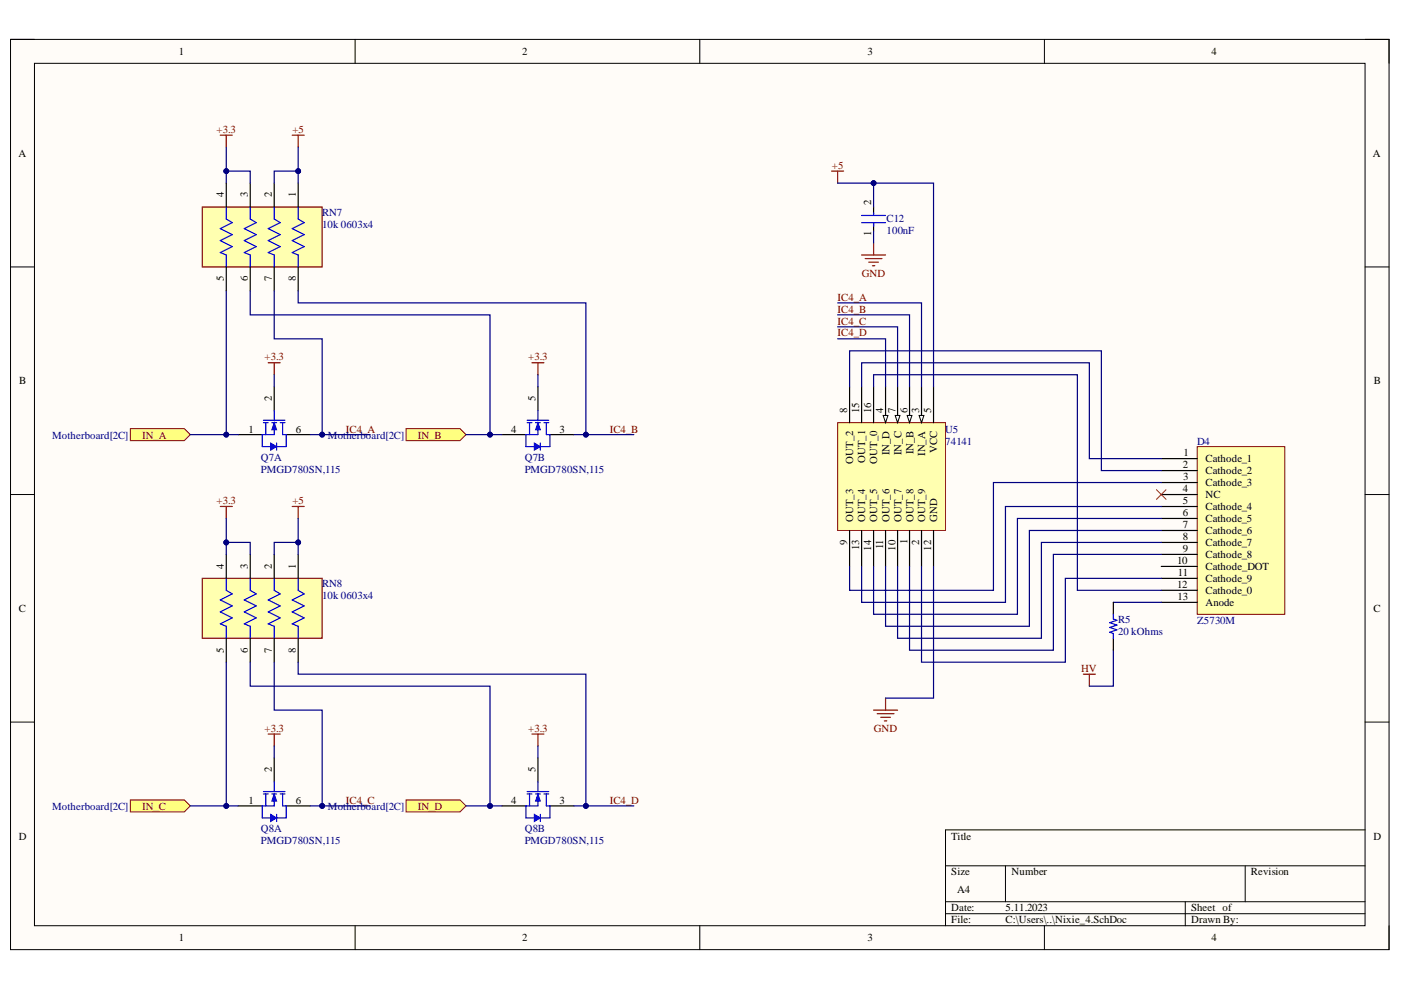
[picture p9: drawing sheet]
<svg xmlns="http://www.w3.org/2000/svg" width="297mm" height="210mm" viewBox="0 0 297 210" stroke-linecap="round" stroke-linejoin="round" font-family="sans-serif">
<defs><g id="words">
<g font-size="2.3">
<text x="37.9" y="11.7">1</text>
<text x="110.7" y="11.7">2</text>
<text x="183.9" y="11.7">3</text>
<text x="256.8" y="11.7">4</text>
<text x="3.9" y="33.3">A</text>
<text x="291.1" y="33.3">A</text>
<text x="47.5" y="41.8" transform="rotate(-90 47.5 41.8)">4</text>
<text x="52.5" y="41.8" transform="rotate(-90 52.5 41.8)">3</text>
<text x="57.6" y="41.8" transform="rotate(-90 57.6 41.8)">2</text>
<text x="62.7" y="41.8" transform="rotate(-90 62.7 41.8)">1</text>
<text x="184.7" y="43.4" transform="rotate(-90 184.7 43.4)">2</text>
<text x="184.7" y="50.1" transform="rotate(-90 184.7 50.1)">1</text>
<text x="47.5" y="59.6" transform="rotate(-90 47.5 59.6)">5</text>
<text x="52.5" y="59.7" transform="rotate(-90 52.5 59.7)">6</text>
<text x="57.6" y="59.7" transform="rotate(-90 57.6 59.7)">7</text>
<text x="62.7" y="59.7" transform="rotate(-90 62.7 59.7)">8</text>
<text x="4.1" y="81.5">B</text>
<text x="291.3" y="81.5">B</text>
<text x="57.6" y="85" transform="rotate(-90 57.6 85)">2</text>
<text x="113.5" y="85" transform="rotate(-90 113.5 85)">5</text>
<text x="179.6" y="87.6" transform="rotate(-90 179.6 87.6)">8</text>
<text x="182.1" y="87.6" transform="rotate(-90 182.1 87.6)">15</text>
<text x="184.7" y="87.6" transform="rotate(-90 184.7 87.6)">16</text>
<text x="187.2" y="87.6" transform="rotate(-90 187.2 87.6)">4</text>
<text x="189.8" y="87.6" transform="rotate(-90 189.8 87.6)">7</text>
<text x="192.4" y="87.6" transform="rotate(-90 192.4 87.6)">6</text>
<text x="194.9" y="87.6" transform="rotate(-90 194.9 87.6)">3</text>
<text x="197.5" y="87.6" transform="rotate(-90 197.5 87.6)">5</text>
<text x="52.7" y="91.7">1</text>
<text x="62.7" y="91.7">6</text>
<text x="108.4" y="91.7">4</text>
<text x="118.6" y="91.7">3</text>
<text x="180.9" y="98.3" transform="rotate(-90 180.9 98.3)">OUT_2</text>
<text x="183.4" y="98.1" transform="rotate(-90 183.4 98.1)">OUT_1</text>
<text x="185.9" y="98.3" transform="rotate(-90 185.9 98.3)">OUT_0</text>
<text x="188.6" y="96.5" transform="rotate(-90 188.6 96.5)">IN_D</text>
<text x="191.1" y="96.4" transform="rotate(-90 191.1 96.4)">IN_C</text>
<text x="193.6" y="96.4" transform="rotate(-90 193.6 96.4)">IN_B</text>
<text x="196.2" y="96.6" transform="rotate(-90 196.2 96.6)">IN_A</text>
<text x="198.7" y="96" transform="rotate(-90 198.7 96)">VCC</text>
<text x="250.7" y="99.3">2</text>
<text x="250.8" y="101.9">3</text>
<text x="250.9" y="96.8">1</text>
<text x="255.6" y="98.1">Cathode_1</text>
<text x="255.6" y="100.6">Cathode_2</text>
<text x="250.7" y="104.4">4</text>
<text x="250.7" y="106.9">5</text>
<text x="255.6" y="103.1">Cathode_3</text>
<text x="255.6" y="105.7">NC</text>
<text x="180.9" y="110.6" transform="rotate(-90 180.9 110.6)">OUT_3</text>
<text x="183.4" y="110.6" transform="rotate(-90 183.4 110.6)">OUT_4</text>
<text x="185.9" y="110.6" transform="rotate(-90 185.9 110.6)">OUT_5</text>
<text x="188.6" y="110.6" transform="rotate(-90 188.6 110.6)">OUT_6</text>
<text x="191.1" y="110.6" transform="rotate(-90 191.1 110.6)">OUT_7</text>
<text x="193.6" y="110.6" transform="rotate(-90 193.6 110.6)">OUT_8</text>
<text x="196.2" y="110.6" transform="rotate(-90 196.2 110.6)">OUT_9</text>
<text x="198.7" y="110.6" transform="rotate(-90 198.7 110.6)">GND</text>
<text x="250.7" y="109.5">6</text>
<text x="250.7" y="112">7</text>
<text x="255.6" y="108.2">Cathode_4</text>
<text x="255.6" y="110.7">Cathode_5</text>
<text x="255.6" y="113.3">Cathode_6</text>
<text x="179.6" y="115.5" transform="rotate(-90 179.6 115.5)">9</text>
<text x="182.1" y="116.6" transform="rotate(-90 182.1 116.6)">13</text>
<text x="184.7" y="116.7" transform="rotate(-90 184.7 116.7)">14</text>
<text x="187.2" y="116.5" transform="rotate(-90 187.2 116.5)">11</text>
<text x="189.8" y="116.7" transform="rotate(-90 189.8 116.7)">10</text>
<text x="192.4" y="115.4" transform="rotate(-90 192.4 115.4)">1</text>
<text x="194.9" y="115.5" transform="rotate(-90 194.9 115.5)">2</text>
<text x="197.5" y="116.7" transform="rotate(-90 197.5 116.7)">12</text>
<text x="249.6" y="119.6">10</text>
<text x="250.7" y="114.5">8</text>
<text x="250.7" y="117.1">9</text>
<text x="255.6" y="115.8">Cathode_7</text>
<text x="255.6" y="118.3">Cathode_8</text>
<text x="47.5" y="120.6" transform="rotate(-90 47.5 120.6)">4</text>
<text x="52.5" y="120.6" transform="rotate(-90 52.5 120.6)">3</text>
<text x="57.6" y="120.6" transform="rotate(-90 57.6 120.6)">2</text>
<text x="62.7" y="120.6" transform="rotate(-90 62.7 120.6)">1</text>
<text x="249.6" y="124.7">12</text>
<text x="249.7" y="122.1">11</text>
<text x="255.6" y="120.9">Cathode_DOT</text>
<text x="255.6" y="123.4">Cathode_9</text>
<text x="255.6" y="125.9">Cathode_0</text>
<text x="4" y="129.7">C</text>
<text x="249.6" y="127.2">13</text>
<text x="255.6" y="128.5">Anode</text>
<text x="291.2" y="129.7">C</text>
<text x="47.5" y="138.4" transform="rotate(-90 47.5 138.4)">5</text>
<text x="52.5" y="138.4" transform="rotate(-90 52.5 138.4)">6</text>
<text x="57.6" y="138.4" transform="rotate(-90 57.6 138.4)">7</text>
<text x="62.7" y="138.4" transform="rotate(-90 62.7 138.4)">8</text>
<text x="57.6" y="163.7" transform="rotate(-90 57.6 163.7)">2</text>
<text x="113.5" y="163.7" transform="rotate(-90 113.5 163.7)">5</text>
<text x="52.7" y="170.4">1</text>
<text x="62.7" y="170.4">6</text>
<text x="108.4" y="170.4">4</text>
<text x="118.6" y="170.4">3</text>
<text x="4" y="178">D</text>
<text x="201.7" y="178">Title</text>
<text x="291.2" y="178">D</text>
<text x="201.7" y="185.6">Size</text>
<text x="214.5" y="185.6">Number</text>
<text x="265.2" y="185.6">Revision</text>
<text x="203" y="189.4">A4</text>
<text x="201.7" y="193.2">Date:</text>
<text x="201.7" y="195.8">File:</text>
<text x="213.2" y="193.2">5.11.2023</text>
<text x="213.2" y="195.8">C:\Users\..\Nixie_4.SchDoc</text>
<text x="252.5" y="193.2">Sheet of</text>
<text x="252.5" y="195.8">Drawn By:</text>
<text x="37.9" y="199.6">1</text>
<text x="110.7" y="199.6">2</text>
<text x="183.9" y="199.6">3</text>
<text x="256.8" y="199.6">4</text>
</g>
<g font-size="2.3" fill="#800000">
<text x="45.9" y="28.1">+3.3</text>
<text x="62" y="28.1">+5</text>
<text x="176.4" y="35.8">+5</text>
<text x="182.7" y="58.7">GND</text>
<text x="177.6" y="63.7">IC4_A</text>
<text x="177.6" y="66.3">IC4_B</text>
<text x="177.6" y="68.8">IC4_C</text>
<text x="177.6" y="71.3">IC4_D</text>
<text x="56.1" y="76.4">+3.3</text>
<text x="112" y="76.4">+3.3</text>
<text x="30.1" y="93">IN_A</text>
<text x="73.3" y="91.7">IC4_A</text>
<text x="88.6" y="93">IN_B</text>
<text x="129.3" y="91.7">IC4_B</text>
<text x="45.9" y="106.9">+3.3</text>
<text x="62" y="106.9">+5</text>
<text x="229.3" y="142.4">HV</text>
<text x="56.1" y="155.2">+3.3</text>
<text x="112" y="155.2">+3.3</text>
<text x="185.3" y="155.2">GND</text>
<text x="30.1" y="171.7">IN_C</text>
<text x="73.3" y="170.4">IC4_C</text>
<text x="88.6" y="171.7">IN_D</text>
<text x="129.3" y="170.4">IC4_D</text>
</g>
<g font-size="2.3" fill="#000080">
<text x="68.3" y="45.7">RN7</text>
<text x="188" y="47">C12</text>
<text x="68.3" y="48.3">10k 0603x4</text>
<text x="188" y="49.5">100nF</text>
<text x="11.1" y="93">Motherboard[2C]</text>
<text x="69.5" y="93">Motherboard[2C]</text>
<text x="200.4" y="91.7">U5</text>
<text x="200.4" y="94.2">74141</text>
<text x="253.8" y="94.2">D4</text>
<text x="55.3" y="97.8">Q7A</text>
<text x="55.3" y="100.3">PMGD780SN,115</text>
<text x="111.2" y="97.8">Q7B</text>
<text x="111.2" y="100.3">PMGD780SN,115</text>
<text x="68.3" y="124.4">RN8</text>
<text x="68.3" y="127">10k 0603x4</text>
<text x="237" y="132">R5</text>
<text x="237" y="134.6">20 kOhms</text>
<text x="253.8" y="132.3">Z5730M</text>
<text x="11.1" y="171.7">Motherboard[2C]</text>
<text x="69.5" y="171.7">Motherboard[2C]</text>
<text x="55.3" y="176.5">Q8A</text>
<text x="55.3" y="179">PMGD780SN,115</text>
<text x="111.2" y="176.5">Q8B</text>
<text x="111.2" y="179">PMGD780SN,115</text>
</g>
</g></defs>
<path d="M2.2 8.4h292.3v192.9h-292.3z" fill-rule="evenodd" fill="#fffcf8"/>
<path d="M2.2 8.4h292.3v192.9h-292.3z" fill="none" stroke="#000" stroke-width=".21"/>
<path d="M7.3 13.4h282.1v182.9h-282.1z" fill-rule="evenodd" fill="#fffcf8"/>
<g fill="none" stroke="#000" stroke-width=".21">
<path d="M2.2 8.3h5.1M7.3 13.4h282.1v182.9h-282.1zM75.3 8.3v5.1M148.4 8.3v5.1M221.4 8.4v5M289.4 8.4h5.1v5M2.2 56.6h5.1M289.4 56.6h5.1M2.2 104.9h5.1M289.4 104.9h5.1M2.2 153.1h5.1M289.4 153.1h5.1"/>
<path d="M289.4 176h-88.9v20.3M75.3 196.3v5M148.4 196.3v5M200.5 183.6h88.9M200.5 191.2h88.9M200.5 193.7h88.9M213.2 183.6v7.6M221.4 196.3v5M251.3 191.2v5.1M264 183.6v7.6M294.5 196.3v5"/>
</g>
<path d="M177.6 89.6h22.9v22.9h-22.9z" fill-rule="evenodd" fill="#ffffb0"/>
<path d="M177.6 89.6h22.9v22.9h-22.9z" fill="none" stroke="#800000" stroke-width=".21"/>
<path d="M195.4 82v7.6M197.9 82v7.6" fill="none" stroke="#000" stroke-width=".25"/>
<path d="M194.9 88.1h1l-.5 1.5z" fill="#f8fcff"/>
<path d="M194.9 88.1h1l-.5 1.5z" fill="none" stroke="#000" stroke-width=".21"/>
<path d="M192.8 82v7.6" fill="none" stroke="#000" stroke-width=".25"/>
<path d="M192.3 88.1h1l-.5 1.5z" fill="#f8fcff"/>
<path d="M192.3 88.1h1l-.5 1.5z" fill="none" stroke="#000" stroke-width=".21"/>
<path d="M190.3 82v7.6" fill="none" stroke="#000" stroke-width=".25"/>
<path d="M189.8 88.1h1l-.5 1.5z" fill="#f8fcff"/>
<path d="M189.8 88.1h1l-.5 1.5z" fill="none" stroke="#000" stroke-width=".21"/>
<path d="M187.8 82v7.6" fill="none" stroke="#000" stroke-width=".25"/>
<path d="M187.2 88.1h1.1l-.5 1.5z" fill="#f8fcff"/>
<path d="M187.2 88.1h1.1l-.5 1.5z" fill="none" stroke="#000" stroke-width=".21"/>
<path d="M180.1 82v7.6M182.7 82v7.6M185.2 82v7.6M180.1 112.5v7.6M182.7 112.5v7.6M185.2 112.5v7.6M187.8 112.5v7.6M190.3 112.5v7.6M192.8 112.5v7.6M195.4 112.5v7.6M197.9 112.5v7.6" fill="none" stroke="#000" stroke-width=".25"/>
<path d="M253.8 94.7h18.6v35.5h-18.6z" fill-rule="evenodd" fill="#ffffb0"/>
<path d="M253.8 94.7h18.6v35.5h-18.6z" fill="none" stroke="#800000" stroke-width=".21"/>
<g fill="none" stroke="#000" stroke-width=".25">
<path d="M50.5 92.1h5.1M58.1 82v5.1M60.7 92.1h5.1M246.2 97.2h7.6M246.2 99.8h7.6M246.2 102.3h7.6M246.2 104.9h7.6M246.2 107.4h7.6M246.2 109.9h7.6M246.2 112.5h7.6M246.2 115h7.6M246.2 117.5h7.6"/>
<path d="M246.2 120.1h7.6M246.2 122.6h7.6M246.2 125.2h7.6M246.2 127.7h7.6"/>
</g>
<path d="M245.2 103.8l2 2.1M247.2 103.8l-2 2.1" fill="none" stroke="#f00" stroke-width=".21"/>
<path d="M176.3 36.3h2.6M177.6 36.3v2.5M185.2 150.6h5.1M186 151.3h3.5M186.7 152.1h2.1M187.5 152.8h.5M187.8 148v2.6M229.7 142.9h2.5M231 142.9v2.6" fill="none" stroke="#800000" stroke-width=".25"/>
<path d="M55.9 89.1h4.5M55.9 89.6h1M56.4 89.6v2.5M57.6 89.6h1M58.1 87.1v2M58.1 89.6v2.5h-2.5v2.6h1.8M59.4 89.6h1M59.9 89.6v2.5h.8v2.6h-2.1" fill="none" stroke="#00f" stroke-width=".25"/>
<path d="M57.4 93.9l1.2 .8-1.2 .8z" fill="#00f"/>
<path d="M57.4 93.9l1.2 .8-1.2 .8z" fill="none" stroke="#00f" stroke-width=".21"/>
<path d="M58.6 93.9v1.6" fill="none" stroke="#00f" stroke-width=".25"/>
<path d="M58.1 89.6l.5 1.5h-1z" fill="#00f"/>
<path d="M58.1 89.6l.5 1.5h-1z" fill="none" stroke="#00f" stroke-width=".21"/>
<path d="M106.4 92.1h5.1M114.1 82v5.1M116.6 92.1h5.1" fill="none" stroke="#000" stroke-width=".25"/>
<path d="M111.8 89.1h4.5M111.8 89.6h1M112.3 89.6v2.5M113.5 89.6h1.1M114.1 87.1v2M114.1 89.6v2.5h-2.6v2.6h1.8M115.3 89.6h1M115.8 89.6v2.5h.8v2.6h-2" fill="none" stroke="#00f" stroke-width=".25"/>
<path d="M113.3 93.9l1.3 .8-1.3 .8z" fill="#00f"/>
<path d="M113.3 93.9l1.3 .8-1.3 .8z" fill="none" stroke="#00f" stroke-width=".21"/>
<path d="M114.6 93.9v1.6" fill="none" stroke="#00f" stroke-width=".25"/>
<path d="M114.1 89.6l.5 1.5h-1.1z" fill="#00f"/>
<path d="M114.1 89.6l.5 1.5h-1.1z" fill="none" stroke="#00f" stroke-width=".21"/>
<path d="M42.9 43.9h25.4v12.7h-25.4z" fill-rule="evenodd" fill="#ffffb0"/>
<path d="M42.9 43.9h25.4v12.7h-25.4z" fill="none" stroke="#800000" stroke-width=".25"/>
<path d="M48 43.9v2.5l1.2 .8-2.5 1.3 2.5 1.2-2.5 1.3 2.5 1.3-2.5 1.3 1.3 .5v2.5M53.1 43.9v2.5l1.2 .8-2.5 1.3 2.5 1.2-2.5 1.3 2.5 1.3-2.5 1.3 1.3 .5v2.5M58.1 43.9v2.5l1.3 .8-2.5 1.3 2.5 1.2-2.5 1.3 2.5 1.3-2.5 1.3 1.2 .5v2.5M63.2 43.9v2.5l1.3 .8-2.5 1.3 2.5 1.2-2.5 1.3 2.5 1.3-2.5 1.3 1.2 .5v2.5" fill="none" stroke="#00f" stroke-width=".25"/>
<path d="M48 38.8v5.1M53.1 38.8v5.1M58.1 38.8v5.1M63.2 38.8v5.1M48 56.6v5.1M53.1 56.6v5.1M58.1 56.6v5.1M63.2 56.6v5.1" fill="none" stroke="#000" stroke-width=".25"/>
<path d="M27.6 90.9h11.5l1.2 1.2-1.2 1.3h-11.5z" fill-rule="evenodd" fill="#ffff80"/>
<path d="M27.6 90.9h11.5l1.2 1.2-1.2 1.3h-11.5z" fill="none" stroke="#800000" stroke-width=".21"/>
<path d="M46.7 28.7h2.5M48 28.7v2.5M62 28.7h2.5M63.2 28.7v2.5" fill="none" stroke="#800000" stroke-width=".25"/>
<path d="M177.6 38.8h20.3v43.2M177.6 71.8h10.2v10.2M177.6 69.3h12.7v12.7M177.6 66.8h15.2v15.2M177.6 64.2h17.8v17.8M197.9 120.1v27.9h-10.1" fill="none" stroke="#000080" stroke-width=".25"/>
<circle cx="185.2" cy="38.8" r=".51" fill="#000080"/>
<circle cx="185.2" cy="38.8" r=".51" fill="none" stroke="#000080" stroke-width=".21"/>
<g fill="none" stroke="#000080" stroke-width=".25">
<path d="M48 61.7v30.4M180.1 82v-7.6h53.4v25.4h12.7M182.7 82v-5.1h48.3v20.3h15.2M185.2 82v-2.5h43.2v45.7h17.8M246.2 102.3h-35.6v22.9h-30.5v-5.1M246.2 107.4h-33v20.3h-30.5v-7.6M246.2 109.9h-30.5v20.3h-30.5v-10.1M246.2 112.5h-27.9v20.3h-30.5v-12.7M246.2 115h-25.4v20.3h-30.5v-15.2M246.2 117.5h-22.9v20.4h-30.5v-17.8M195.4 120.1v20.3h30.5v-17.8h20.3M236 137.9v7.6h-5"/>
<path d="M236 127.7h10.2"/>
</g>
<circle cx="48" cy="92.1" r=".51" fill="#000080"/>
<circle cx="48" cy="92.1" r=".51" fill="none" stroke="#000080" stroke-width=".21"/>
<path d="M56.9 76.9h2.5M58.1 76.9v2.6" fill="none" stroke="#800000" stroke-width=".25"/>
<path d="M48 36.3h5.1v2.5" fill="none" stroke="#000080" stroke-width=".25"/>
<circle cx="48" cy="36.3" r=".51" fill="#000080"/>
<circle cx="48" cy="36.3" r=".51" fill="none" stroke="#000080" stroke-width=".21"/>
<path d="M63.2 36.3h-5.1v2.5" fill="none" stroke="#000080" stroke-width=".25"/>
<circle cx="63.2" cy="36.3" r=".51" fill="#000080"/>
<circle cx="63.2" cy="36.3" r=".51" fill="none" stroke="#000080" stroke-width=".21"/>
<path d="M58.1 61.7v10.1h10.2v20.3" fill="none" stroke="#000080" stroke-width=".25"/>
<circle cx="68.3" cy="92.1" r=".51" fill="#000080"/>
<circle cx="68.3" cy="92.1" r=".51" fill="none" stroke="#000080" stroke-width=".21"/>
<path d="M86.1 90.9h11.4l1.3 1.2-1.3 1.3h-11.4z" fill-rule="evenodd" fill="#ffff80"/>
<path d="M86.1 90.9h11.4l1.3 1.2-1.3 1.3h-11.4z" fill="none" stroke="#800000" stroke-width=".21"/>
<path d="M53.1 61.7v5.1h50.8v25.3" fill="none" stroke="#000080" stroke-width=".25"/>
<circle cx="103.9" cy="92.1" r=".51" fill="#000080"/>
<circle cx="103.9" cy="92.1" r=".51" fill="none" stroke="#000080" stroke-width=".21"/>
<path d="M112.8 76.9h2.5M114.1 76.9v2.6" fill="none" stroke="#800000" stroke-width=".25"/>
<path d="M58.1 79.5v2.5M63.2 61.7v2.5h61v27.9M114.1 79.5v2.5" fill="none" stroke="#000080" stroke-width=".25"/>
<circle cx="124.2" cy="92.1" r=".51" fill="#000080"/>
<circle cx="124.2" cy="92.1" r=".51" fill="none" stroke="#000080" stroke-width=".21"/>
<path d="M40.3 92.1h10.2" fill="none" stroke="#000080" stroke-width=".25"/>
<circle cx="48" cy="92.1" r=".51" fill="#000080"/>
<circle cx="48" cy="92.1" r=".51" fill="none" stroke="#000080" stroke-width=".21"/>
<path d="M65.8 92.1h12.7" fill="none" stroke="#000080" stroke-width=".25"/>
<circle cx="68.3" cy="92.1" r=".51" fill="#000080"/>
<circle cx="68.3" cy="92.1" r=".51" fill="none" stroke="#000080" stroke-width=".21"/>
<path d="M98.8 92.1h7.6" fill="none" stroke="#000080" stroke-width=".25"/>
<circle cx="103.9" cy="92.1" r=".51" fill="#000080"/>
<circle cx="103.9" cy="92.1" r=".51" fill="none" stroke="#000080" stroke-width=".21"/>
<path d="M121.7 92.1h12.7" fill="none" stroke="#000080" stroke-width=".25"/>
<circle cx="124.2" cy="92.1" r=".51" fill="#000080"/>
<circle cx="124.2" cy="92.1" r=".51" fill="none" stroke="#000080" stroke-width=".21"/>
<path d="M48 31.2v7.6" fill="none" stroke="#000080" stroke-width=".25"/>
<circle cx="48" cy="36.3" r=".51" fill="#000080"/>
<circle cx="48" cy="36.3" r=".51" fill="none" stroke="#000080" stroke-width=".21"/>
<path d="M63.2 31.2v7.6" fill="none" stroke="#000080" stroke-width=".25"/>
<circle cx="63.2" cy="36.3" r=".51" fill="#000080"/>
<circle cx="63.2" cy="36.3" r=".51" fill="none" stroke="#000080" stroke-width=".21"/>
<path d="M50.5 170.9h5.1M58.1 160.7v5.1M60.7 170.9h5.1" fill="none" stroke="#000" stroke-width=".25"/>
<path d="M55.9 167.8h4.5M55.9 168.3h1M56.4 168.3v2.6M57.6 168.3h1M58.1 165.8v2M58.1 168.3v2.6h-2.5v2.5h1.8M59.4 168.3h1M59.9 168.3v2.6h.8v2.5h-2.1" fill="none" stroke="#00f" stroke-width=".25"/>
<path d="M57.4 172.7l1.2 .7-1.2 .8z" fill="#00f"/>
<path d="M57.4 172.7l1.2 .7-1.2 .8z" fill="none" stroke="#00f" stroke-width=".21"/>
<path d="M58.6 172.7v1.5" fill="none" stroke="#00f" stroke-width=".25"/>
<path d="M58.1 168.3l.5 1.6h-1z" fill="#00f"/>
<path d="M58.1 168.3l.5 1.6h-1z" fill="none" stroke="#00f" stroke-width=".21"/>
<path d="M106.4 170.9h5.1M114.1 160.7v5.1M116.6 170.9h5.1" fill="none" stroke="#000" stroke-width=".25"/>
<path d="M111.8 167.8h4.5M111.8 168.3h1M112.3 168.3v2.6M113.5 168.3h1.1M114.1 165.8v2M114.1 168.3v2.6h-2.6v2.5h1.8M115.3 168.3h1M115.8 168.3v2.6h.8v2.5h-2" fill="none" stroke="#00f" stroke-width=".25"/>
<path d="M113.3 172.7l1.3 .7-1.3 .8z" fill="#00f"/>
<path d="M113.3 172.7l1.3 .7-1.3 .8z" fill="none" stroke="#00f" stroke-width=".21"/>
<path d="M114.6 172.7v1.5" fill="none" stroke="#00f" stroke-width=".25"/>
<path d="M114.1 168.3l.5 1.6h-1.1z" fill="#00f"/>
<path d="M114.1 168.3l.5 1.6h-1.1z" fill="none" stroke="#00f" stroke-width=".21"/>
<path d="M42.9 122.6h25.4v12.7h-25.4z" fill-rule="evenodd" fill="#ffffb0"/>
<path d="M42.9 122.6h25.4v12.7h-25.4z" fill="none" stroke="#800000" stroke-width=".25"/>
<path d="M48 122.6v2.6l1.2 .7-2.5 1.3 2.5 1.3-2.5 1.2 2.5 1.3-2.5 1.3 1.3 .5v2.5M53.1 122.6v2.6l1.2 .7-2.5 1.3 2.5 1.3-2.5 1.2 2.5 1.3-2.5 1.3 1.3 .5v2.5M58.1 122.6v2.6l1.3 .7-2.5 1.3 2.5 1.3-2.5 1.2 2.5 1.3-2.5 1.3 1.2 .5v2.5M63.2 122.6v2.6l1.3 .7-2.5 1.3 2.5 1.3-2.5 1.2 2.5 1.3-2.5 1.3 1.2 .5v2.5" fill="none" stroke="#00f" stroke-width=".25"/>
<path d="M48 117.5v5.1M53.1 117.5v5.1M58.1 117.5v5.1M63.2 117.5v5.1M48 135.3v5.1M53.1 135.3v5.1M58.1 135.3v5.1M63.2 135.3v5.1" fill="none" stroke="#000" stroke-width=".25"/>
<path d="M27.6 169.6h11.5l1.2 1.3-1.2 1.2h-11.5z" fill-rule="evenodd" fill="#ffff80"/>
<path d="M27.6 169.6h11.5l1.2 1.3-1.2 1.2h-11.5z" fill="none" stroke="#800000" stroke-width=".21"/>
<path d="M46.7 107.4h2.5M48 107.4v2.5M62 107.4h2.5M63.2 107.4v2.5" fill="none" stroke="#800000" stroke-width=".25"/>
<path d="M48 140.4v30.5" fill="none" stroke="#000080" stroke-width=".25"/>
<circle cx="48" cy="170.9" r=".51" fill="#000080"/>
<circle cx="48" cy="170.9" r=".51" fill="none" stroke="#000080" stroke-width=".21"/>
<path d="M56.9 155.6h2.5M58.1 155.6v2.6" fill="none" stroke="#800000" stroke-width=".25"/>
<path d="M48 115h5.1v2.5" fill="none" stroke="#000080" stroke-width=".25"/>
<circle cx="48" cy="115" r=".51" fill="#000080"/>
<circle cx="48" cy="115" r=".51" fill="none" stroke="#000080" stroke-width=".21"/>
<path d="M63.2 115h-5.1v2.5" fill="none" stroke="#000080" stroke-width=".25"/>
<circle cx="63.2" cy="115" r=".51" fill="#000080"/>
<circle cx="63.2" cy="115" r=".51" fill="none" stroke="#000080" stroke-width=".21"/>
<path d="M48 109.9v7.6" fill="none" stroke="#000080" stroke-width=".25"/>
<circle cx="48" cy="115" r=".51" fill="#000080"/>
<circle cx="48" cy="115" r=".51" fill="none" stroke="#000080" stroke-width=".21"/>
<path d="M63.2 109.9v7.6" fill="none" stroke="#000080" stroke-width=".25"/>
<circle cx="63.2" cy="115" r=".51" fill="#000080"/>
<circle cx="63.2" cy="115" r=".51" fill="none" stroke="#000080" stroke-width=".21"/>
<path d="M40.3 170.9h10.2" fill="none" stroke="#000080" stroke-width=".25"/>
<circle cx="48" cy="170.9" r=".51" fill="#000080"/>
<circle cx="48" cy="170.9" r=".51" fill="none" stroke="#000080" stroke-width=".21"/>
<path d="M65.8 170.9h12.7" fill="none" stroke="#000080" stroke-width=".25"/>
<circle cx="68.3" cy="170.9" r=".51" fill="#000080"/>
<circle cx="68.3" cy="170.9" r=".51" fill="none" stroke="#000080" stroke-width=".21"/>
<path d="M58.1 140.4v10.2h10.2v20.3" fill="none" stroke="#000080" stroke-width=".25"/>
<circle cx="68.3" cy="170.9" r=".51" fill="#000080"/>
<circle cx="68.3" cy="170.9" r=".51" fill="none" stroke="#000080" stroke-width=".21"/>
<path d="M86.1 169.6h11.4l1.3 1.3-1.3 1.2h-11.4z" fill-rule="evenodd" fill="#ffff80"/>
<path d="M86.1 169.6h11.4l1.3 1.3-1.3 1.2h-11.4z" fill="none" stroke="#800000" stroke-width=".21"/>
<path d="M98.8 170.9h7.6" fill="none" stroke="#000080" stroke-width=".25"/>
<circle cx="103.9" cy="170.9" r=".51" fill="#000080"/>
<circle cx="103.9" cy="170.9" r=".51" fill="none" stroke="#000080" stroke-width=".21"/>
<path d="M53.1 140.4v5.1h50.8v25.4" fill="none" stroke="#000080" stroke-width=".25"/>
<circle cx="103.9" cy="170.9" r=".51" fill="#000080"/>
<circle cx="103.9" cy="170.9" r=".51" fill="none" stroke="#000080" stroke-width=".21"/>
<path d="M112.8 155.6h2.5M114.1 155.6v2.6" fill="none" stroke="#800000" stroke-width=".25"/>
<path d="M58.1 158.2v2.5M114.1 158.2v2.5M121.7 170.9h12.7" fill="none" stroke="#000080" stroke-width=".25"/>
<circle cx="124.2" cy="170.9" r=".51" fill="#000080"/>
<circle cx="124.2" cy="170.9" r=".51" fill="none" stroke="#000080" stroke-width=".21"/>
<path d="M63.2 140.4v2.5h61v28" fill="none" stroke="#000080" stroke-width=".25"/>
<circle cx="124.2" cy="170.9" r=".51" fill="#000080"/>
<circle cx="124.2" cy="170.9" r=".51" fill="none" stroke="#000080" stroke-width=".21"/>
<path d="M185.2 43.9v1.5M185.2 47.2v1.8" fill="none" stroke="#000" stroke-width=".25"/>
<path d="M182.7 47.2h5.1M182.7 45.7h5.1M185.2 45.2v.2M185.2 47.2v.8" fill="none" stroke="#00f" stroke-width=".25"/>
<path d="M185.2 38.8v5.1" fill="none" stroke="#000080" stroke-width=".25"/>
<circle cx="185.2" cy="38.8" r=".51" fill="#000080"/>
<circle cx="185.2" cy="38.8" r=".51" fill="none" stroke="#000080" stroke-width=".21"/>
<path d="M182.7 54.1h5.1M183.4 54.8h3.6M184.2 55.6h2M185 56.3h.5M185.2 51.5v2.6" fill="none" stroke="#800000" stroke-width=".25"/>
<path d="M185.2 49v2.5" fill="none" stroke="#000080" stroke-width=".25"/>
<path d="M236 127.7v2.5M236 135.3v2.6" fill="none" stroke="#000" stroke-width=".25"/>
<path d="M236 130.2v1.1l.8 .2-1.5 .5 1.5 .5-1.5 .5 1.5 .5-1.5 .6 .7 .2v1" fill="none" stroke="#00f" stroke-width=".25"/>
<use href="#words"/>
</svg>
